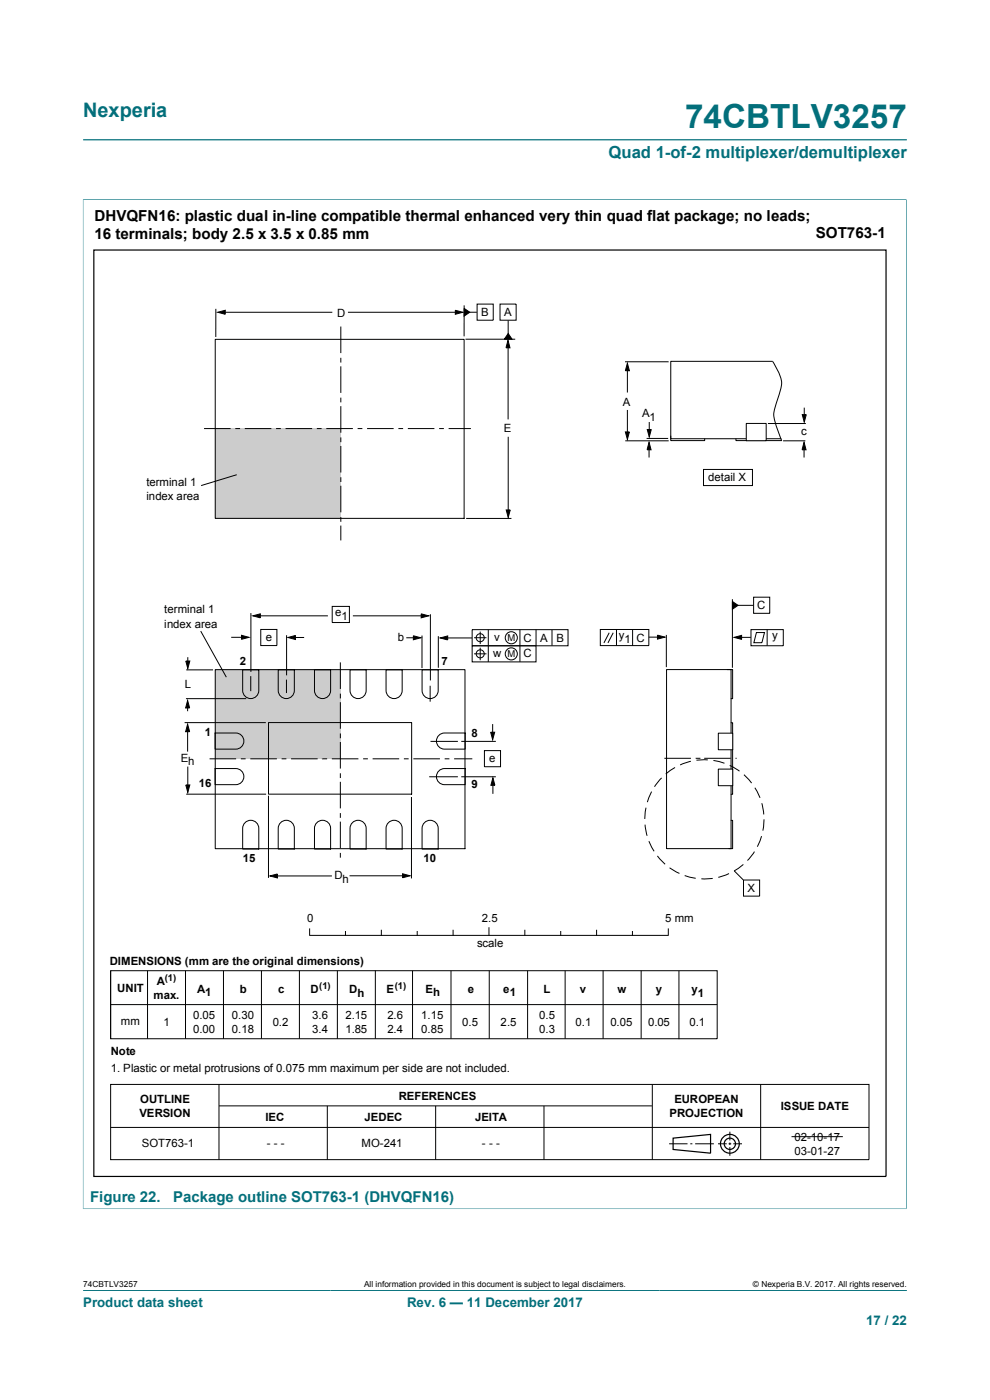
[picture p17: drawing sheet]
<svg xmlns="http://www.w3.org/2000/svg" width="210mm" height="297mm" viewBox="0 0 210 297" stroke-linecap="round" stroke-linejoin="round" font-family="sans-serif">
<defs><g id="words">
<text font-size="7.1" fill="#036f7b" x="145.3" y="27.2">74CBTLV3257</text>
<text font-size="4.2" fill="#036f7b" x="17.6" y="24.8">Nexperia</text>
<text font-size="3.5" fill="#036f7b" x="129.1" y="33.5">Quad 1-of-2 multiplexer/demultiplexer</text>
<g font-size="3.2">
<text x="20.1" y="46.8">DHVQFN16: plastic dual in-line compatible thermal enhanced very thin quad flat package; no leads;</text>
<text x="20.1" y="50.8">16 terminals; body 2.5 x 3.5 x 0.85 mm</text>
<text x="173" y="50.6">SOT763-1</text>
</g>
<text font-size="3.2" fill="#036f7b" x="19.1" y="254.9">Figure 22.  Package outline SOT763-1 (DHVQFN16)</text>
<g font-size="2.8" fill="#036f7b">
<text x="17.6" y="277.3">Product data sheet</text>
<text x="86.3" y="277.3">Rev. 6 — 11 December 2017</text>
<text x="183.7" y="281">17 / 22</text>
</g>
<g font-size="2.4">
<text x="71.5" y="67.3">D</text>
<text x="102" y="67">B</text>
<text x="106.9" y="67">A</text>
<text x="132.1" y="86.1">A</text>
<text x="136.2" y="88.5">A</text>
<text x="137.8" y="89.3">1</text>
<text x="106.9" y="91.7">E</text>
<text x="169.9" y="92.4">c</text>
<text x="31" y="103.2">terminal 1</text>
<text x="31" y="106.1">index area</text>
<text x="150.2" y="102.1">detail X</text>
<text x="34.9" y="130.1">terminal 1</text>
<text x="71.1" y="130.7">e</text>
<text x="72.4" y="131.5">1</text>
<text x="160.6" y="129.2">C</text>
<text x="34.9" y="133.1">index area</text>
<text x="56.4" y="135.9">e</text>
<text x="84.4" y="136">b</text>
<text x="104.8" y="136">v</text>
<text x="111.1" y="136.1">C</text>
<text x="114.6" y="136.1">A</text>
<text x="118" y="136.1">B</text>
<text x="131.2" y="135.6">y</text>
<text x="132.5" y="136.4">1</text>
<text x="135" y="136.1">C</text>
<text x="163.8" y="135.5">y</text>
<text x="50.9" y="141">2</text>
<text x="93.7" y="141">7</text>
<text x="104.6" y="139.4">w</text>
<text x="111.1" y="139.5">C</text>
<text x="39.2" y="146">L</text>
<text x="38.3" y="161.6">E</text>
<text x="43.4" y="156.2">1</text>
<text x="100" y="156.4">8</text>
<text x="103.8" y="161.6">e</text>
<text x="39.9" y="162.3">h</text>
<text x="42.2" y="167">16</text>
<text x="100" y="167.1">9</text>
<text x="51.5" y="182.8">15</text>
<text x="89.8" y="182.8">10</text>
<text x="70.9" y="186.4">D</text>
<text x="72.6" y="187.2">h</text>
<text x="158.6" y="189.2">X</text>
<text x="65.1" y="195.5">0</text>
<text x="102.2" y="195.5">2.5</text>
<text x="141.1" y="195.5">5 mm</text>
<text x="101.2" y="200.9">scale</text>
<text x="23.3" y="204.8">DIMENSIONS (mm are the original dimensions)</text>
<text x="33.3" y="209">A</text>
<text x="24.9" y="210.4">UNIT</text>
<text x="32.6" y="211.9">max.</text>
<text x="41.8" y="210.7">A1</text>
<text x="50.9" y="210.7">b</text>
<text x="59" y="210.7">c</text>
<text x="65.8" y="210.7">D</text>
<text x="74.1" y="210.7">D</text>
<text x="75.8" y="211.6">h</text>
<text x="82" y="210.7">E</text>
<text x="90.3" y="210.7">Eh</text>
<text x="99.2" y="210.7">e</text>
<text x="106.7" y="210.7">e1</text>
<text x="115.3" y="210.7">L</text>
<text x="123" y="210.7">v</text>
<text x="131" y="210.7">w</text>
<text x="139.1" y="210.7">y</text>
<text x="146.7" y="210.7">y</text>
<text x="148" y="211.6">1</text>
<text x="25.6" y="217.4">mm</text>
<text x="34.7" y="217.7">1</text>
<text x="41" y="216.2">0.05</text>
<text x="41" y="219.1">0.00</text>
<text x="49.2" y="216.2">0.30</text>
<text x="49.2" y="219.1">0.18</text>
<text x="57.8" y="217.7">0.2</text>
<text x="66.2" y="216.2">3.6</text>
<text x="66.2" y="219.1">3.4</text>
<text x="73.3" y="216.2">2.15</text>
<text x="73.3" y="219.1">1.85</text>
<text x="82.2" y="216.2">2.6</text>
<text x="82.2" y="219.1">2.4</text>
<text x="89.3" y="216.2">1.15</text>
<text x="89.3" y="219.1">0.85</text>
<text x="98" y="217.7">0.5</text>
<text x="106.2" y="217.7">2.5</text>
<text x="114.4" y="216.2">0.5</text>
<text x="114.4" y="219.1">0.3</text>
<text x="122.1" y="217.7">0.1</text>
<text x="129.5" y="217.7">0.05</text>
<text x="137.5" y="217.6">0.05</text>
<text x="146.2" y="217.6">0.1</text>
<text x="23.5" y="223.9">Note</text>
<text x="23.5" y="227.5">1. Plastic or metal protrusions of 0.075 mm maximum per side are not included.</text>
<text x="29.7" y="234">OUTLINE</text>
<text x="84.6" y="233.3">REFERENCES</text>
<text x="143.1" y="234">EUROPEAN</text>
<text x="29.6" y="236.9">VERSION</text>
<text x="56.3" y="237.8">IEC</text>
<text x="77.3" y="237.8">JEDEC</text>
<text x="100.8" y="237.8">JEITA</text>
<text x="142" y="236.9">PROJECTION</text>
<text x="165.7" y="235.5">ISSUE DATE</text>
<text x="30.1" y="243.4">SOT763-1</text>
<text x="56.6" y="243.4">- - -</text>
<text x="76.7" y="243.4">MO-241</text>
<text x="102.2" y="243.4">- - -</text>
<text x="168.5" y="242">02-10-17</text>
<text x="168.5" y="245">03-01-27</text>
</g>
<g font-size="2">
<text x="107.6" y="136">M</text>
<text x="107.6" y="139.4">M</text>
<text x="35" y="208.2">(1)</text>
<text x="67.7" y="209.8">(1)</text>
<text x="83.7" y="209.8">(1)</text>
</g>
<g font-size="1.8">
<text x="17.6" y="273.1">74CBTLV3257</text>
<text x="77.2" y="273.1">All information provided in this document is subject to legal disclaimers.</text>
<text x="159.7" y="273.1">© Nexperia B.V. 2017. All rights reserved.</text>
</g>
</g></defs>
<path d="M17.6 29.7h174.8M17.6 42.3h174.7M17.6 42.3v214.2M192.3 42.3v214.2M17.6 256.4h174.7M17.6 273.8h174.8" fill="none" stroke="#036f7b" stroke-width=".21"/>
<g fill="#ccc">
<path d="M45.7 90.9h26.6v19.1h-26.6z"/>
<path d="M45.6 142.1h26.6v18.9h-26.6z"/>
</g>
<g fill="none" stroke="#000" stroke-width=".21">
<path d="M45.7 72h52.7v38h-52.7zM45.8 65.5v6M46.2 66.2l1.6-.4v.9zM47.3 66.2h23.2M72.3 69.3v5.6M72.3 75.9v1M72.3 77.7v5.6M73.8 66.2h23.3M96.6 65.8l1.6 .4-1.6 .5zM98.4 65.4l1.2 .8-1.2 .9zM98.5 64.8l-.1 6.6M98.7 72h10.6"/>
<path d="M99 66.2h2.2M101.2 64.5h3.4v3.4h-3.4zM106.1 64.5h3.4v3.4h-3.4zM107.8 72.2l.4 1.6h-.9zM107.8 73.3v15.7M107.8 68v3.4M107.8 70.8l.8 1.2h-1.6zM132.6 76.7h9.2M133.1 77.1l.4 1.5h-.8zM133.1 78v5.3M163.9 76.7l.8 1.3a5.7 5.7 0 0 1 .6 5.7l-.6 1.9a5.6 5.6 0 0 0 0 4.8l1.1 3.1M43.3 90.9h5.6"/>
<path d="M49.9 90.9h1M51.9 90.9h5.7M58.6 90.9h1M60.6 90.9h5.6M67.2 90.9h1M69.2 90.9h5.7M72.3 84.4v1M72.3 86.2v5.6M72.3 92.8v1M72.3 94.6v5.6M75.9 90.9h1M77.9 90.9h5.6"/>
<path d="M84.5 90.9h1M86.5 90.9h5.6M93.2 90.9h1M95.2 90.9h4.7M107.8 92.7v15.8M132.6 93.5h9.2M132.7 91.6h.8l-.4 1.6zM133.1 87v5.2M137.2 93h4.5M137.3 91.1h.8l-.4 1.6zM137.7 93.8l.4 1.6h-.8zM137.7 94.8v2.3"/>
<path d="M137.7 89.5v2.1M149.2 99.6h10.4v3.4h-10.4zM162.9 89.8h8M166.1 93.5h4.7M170.2 88h.8l-.4 1.6zM170.6 93.8l.4 1.6h-.9zM170.6 94.8v2.3M170.6 86.5v2M50.2 100.7l-7.5 2.3M72.3 101.2v1.1M72.3 103.1v5.6M72.3 109.7v1"/>
<path d="M72.3 111.5v3.2M98.9 110h9.6M107.4 108.2h.8l-.4 1.6zM39.8 139.4v1.6M42.6 133.9l5.4 9.8M49 135.2h3.1M51.2 134.8l1.6 .4-1.6 .4zM53.2 130.1v12.4M53.6 130.6l1.6-.4v.9zM54.6 130.6h15M55.3 133.5h3.4v3.5h-3.4zM60.8 134.8v8.5"/>
<path d="M61.1 135.2l1.6-.4v.9zM61.9 135.2h2.6M70.5 128.6h3.6v3.5h-3.6zM74.9 130.6h14.7M86.2 135.3h2.1M87.7 134.9l1.6 .4-1.6 .4zM89.3 130.2l1.6 .4-1.6 .5zM89.5 134.8v6.9M91.3 130.3v14M93 135v6.7M93.4 135.3l1.6-.4v.9zM93.9 135.3h6.2"/>
<path d="M100.2 133.6h20.3v3.4h-20.3zM100.2 137h13.5v3.4h-13.5zM100.6 135.3h2.6M100.6 138.7h2.6M101.9 134v2.6M101.9 137.4v2.7M103.6 133.6v6.8M110.3 133.6v6.8M113.7 133.6v3.4M117.1 133.6v3.4M127.3 133.5h10.3v3.5h-10.3zM129.2 134.2l-1.1 2.2"/>
<path d="M130.1 134.2l-1.1 2.2M130.8 133.5v3.5M134.2 133.6v3.4M137.6 135.2h2.5M139.5 134.7l1.6 .5-1.6 .4zM141.3 134.7v6.8M155.4 127.6l1.2 .8-1.2 .8zM155.4 127.1v14.6M155.7 135.2l1.6-.4v.8zM155.9 128.4h3.9M156.2 135.2h3.1M159.3 133.6h6.9v3.4h-6.9z"/>
<path d="M159.9 126.7h3.4v3.4h-3.4zM160.5 134.2h1.7l-.6 2.1h-1.7zM162.7 133.5v3.5M39.2 153.3h17.2M39.4 140.2h.9l-.5 1.6zM39.4 148.2h12.8M39.5 142.1h5.7M39.8 148.6l.4 1.6h-.8zM39.8 153.6l.4 1.6h-.8zM39.8 149.4v1.5M39.8 154.4v5M45.6 155.5h4.4a1.71 1.71 0 0 1 1.7 1.7 1.71 1.71 0 0 1-1.7 1.7h-4.4z"/>
<path d="M45.7 142.1h52.9v37.9h-52.9zM51.5 142.1h3.4v4.4a1.71 1.71 0 0 1-1.7 1.7 1.71 1.71 0 0 1-1.7-1.7zM53.2 143.4v3.2M57 153.3h30.3v15.2h-30.3zM59 142.1h3.4v4.4a1.71 1.71 0 0 1-1.7 1.7 1.71 1.71 0 0 1-1.7-1.7zM66.7 142.1h3.4v4.4a1.71 1.71 0 0 1-1.7 1.7 1.71 1.71 0 0 1-1.7-1.7zM72.2 140.5v5.7M72.2 147.2v1M72.2 149v5.6M72.2 155.6v1M72.2 157.4v5.6M74.2 142.1h3.5v4.4a1.71 1.71 0 0 1-1.7 1.7 1.71 1.71 0 0 1-1.8-1.7z"/>
<path d="M81.9 142.1h3.4v4.4a1.71 1.71 0 0 1-1.7 1.7 1.71 1.71 0 0 1-1.7-1.7zM89.5 142.1h3.5v4.4a1.71 1.71 0 0 1-1.8 1.7 1.71 1.71 0 0 1-1.7-1.7zM91.2 145.5v3.4M91.3 157.3h5.8M93.1 156l.7-.4 .5-.1h4.4v3.4h-4.4a1.71 1.71 0 0 1-1.6-1 1.71 1.71 0 0 1 .4-1.9zM97.8 157.3h7.4M102.8 159.2h3.4v3.5h-3.4zM104.1 155.3h.8l-.4 1.6zM104.5 153.6v2.8M141.4 142h13.7v38h-13.7zM154.2 142h1.2v6.2h-.3M155.1 153.3h.3v15.2h-.3"/>
<path d="M39.4 166.5h.9l-.5 1.6zM39.5 168.5h17M39.8 162.6v4.7M44.5 161h5.6M45.6 163h4.4a1.71 1.71 0 0 1 1.7 1.8 1.71 1.71 0 0 1-1.7 1.7h-4.4zM51.1 161h1M52 174.5a1.71 1.71 0 0 1 1.8-.4 1.71 1.71 0 0 1 1.1 1.6v4.4h-3.4v-4.4v-.4zM53.1 161h5.6M56.9 168.8v17.4M59.5 174.5a1.71 1.71 0 0 1 1.9-.4 1.71 1.71 0 0 1 1 1.6v4.4h-3.4v-4.4l.1-.4zM59.7 161h1M61.7 161h5.7"/>
<path d="M67.2 174.5a1.71 1.71 0 0 1 1.9-.4 1.71 1.71 0 0 1 1 1.6v4.4h-3.4v-4.4l.1-.4zM68.4 161h.1M68.4 161h1M70.4 161h5.6M72.2 164v1.1M72.2 165.9v5.6M72.2 172.5v1M72.2 174.3v5.6M74.8 174.5a1.71 1.71 0 0 1 1.8-.4 1.71 1.71 0 0 1 1.1 1.6v4.4h-3.5v-4.4l.1-.4zM77 161h1M79 161h5.7M82.4 174.5a1.71 1.71 0 0 1 1.9-.4 1.71 1.71 0 0 1 1 1.6v4.4h-3.4v-4.4l.1-.4z"/>
<path d="M85.7 161h1M87.3 169.1v17.2M87.7 161h5.6M90 174.5a1.71 1.71 0 0 1 1.9-.4 1.71 1.71 0 0 1 1.1 1.6v4.4h-3.5v-4.4l.1-.4zM91 164.8h6.1M93.1 163.5l.7-.4 .5-.1h4.4v3.5h-4.4a1.71 1.71 0 0 1-1.6-1.1 1.71 1.71 0 0 1 .4-1.9zM94.3 161h1M96.3 161h3.9M97.8 164.8h7.4M104.6 165l.4 1.6h-.9zM104.6 166v2.4M136.8 174.9l.5 2.4"/>
<path d="M137 171.3l-.2 2.4M137.6 178.5l1.2 2.1M138.2 167.9l-.9 2.3M140.3 165l-1.5 1.9M140.9 160.9h5.7M143.2 162.8l-2 1.4M146.5 161.5l-2.2 .8M147.6 160.9h1M149.4 160.9h5.6M150.1 161.2l-2.4 .1M151.3 161.3l2.4 .6M154.8 162.4l2.1 1.2"/>
<path d="M155.1 174h.3v6h-.8M156 160.9h.3M157.8 164.3l1.6 1.8M160.1 167.1l1.1 2.2M161.5 177.4l-.8 2.2M161.6 170.4l.4 2.4M162.1 173.8l-.3 2.4M57.3 185.8l1.5-.4v.9zM58 185.8h12.4M65.7 197.1v1.3M65.7 198.4h76M72.2 180.9v1"/>
<path d="M73.3 197.6v.8M74.1 185.8h12.1M80.9 197.4v1M85.4 185.4l1.6 .4-1.6 .4zM88.5 197.6v.8M96.1 197.4v1M103.7 196.8v1.6M111.3 197.4v1M118.9 197.6v.8M126.5 197.4v1M134.2 197.6v.8M139.4 181.6l1.7 1.7"/>
<path d="M141.8 197.1v1.3M142 184.1l2.1 1.2M145.2 185.7l2.4 .6M151.2 186.3l-2.4 .1M154.6 185.3l-2.2 .8M155.8 184.8l1.9 1.9M157.7 183.4l-2 1.4M157.7 186.7h3.4v3.4h-3.4zM160 180.7l-1.5 1.9M23.5 205.9h128.6v14.5h-128.6zM23.5 205.9v14.5M23.5 213.1h128.6"/>
<path d="M31.3 205.9v14.5M39.3 205.9v14.5M47.4 205.9v14.5M55.5 205.9v14.5M63.5 205.9v14.5M71.6 205.9v14.5M79.6 205.9v14.5M87.5 205.9v14.5M95.7 205.9v14.5M103.8 205.9v14.5M111.9 205.9v14.5M119.9 205.9v14.5"/>
<path d="M127.9 205.9v14.5M136 205.9v14.4M144 206v14.5M23.5 230.1h160.8v15.9h-160.8zM23.5 239.2h160.8M46.5 230.1v15.9M46.5 234.6h91.8M69.4 234.6v11.4M92.4 234.6v11.4M115.4 234.6v11.4M138.4 230.1v15.9M161.4 230.1v15.9"/>
<path d="M141.9 242.6h3.9M146.4 242.6h.5M147.5 242.6h3.9M152.3 242.6h1.9M154.5 242.6h.6M154.8 240.1v1.8M154.8 242.4v.5M154.8 243.3v1.9M155.5 242.6h1.9"/>
<circle cx="101.9" cy="138.7" r=".85"/>
<circle cx="101.9" cy="135.3" r=".85"/>
<circle cx="108.5" cy="138.7" r="1.28"/>
<circle cx="108.5" cy="135.3" r="1.28"/>
</g>
<g fill="none" stroke="#000" stroke-width=".25">
<path d="M19.9 53h168v196.6h-168zM142.8 241.4l7.9-.7v3.9l-7.9-.7z"/>
<circle cx="154.8" cy="242.6" r="1.2"/>
<circle cx="154.8" cy="242.6" r="1.99"/>
</g>
<g fill="#000">
<path d="M46.2 66.2l1.6-.4v.9zM96.6 65.8l1.6 .4-1.6 .5zM98.4 65.4l1.2 .8-1.2 .9zM107.8 70.8l.8 1.2h-1.6zM107.8 72.2l.4 1.6h-.9zM133.1 77.1l.4 1.5h-.8zM132.7 91.6h.8l-.4 1.6zM137.7 93.8l.4 1.6h-.8zM137.3 91.1h.8l-.4 1.6zM170.6 93.8l.4 1.6h-.9zM170.2 88h.8l-.4 1.6zM107.4 108.2h.8l-.4 1.6z"/>
<path d="M51.2 134.8l1.6 .4-1.6 .4zM53.6 130.6l1.6-.4v.9zM61.1 135.2l1.6-.4v.9zM87.7 134.9l1.6 .4-1.6 .4zM89.3 130.2l1.6 .4-1.6 .5zM93.4 135.3l1.6-.4v.9zM139.5 134.7l1.6 .5-1.6 .4zM155.4 127.6l1.2 .8-1.2 .8zM155.7 135.2l1.6-.4v.8zM39.4 140.2h.9l-.5 1.6zM39.8 148.6l.4 1.6h-.8zM39.8 153.6l.4 1.6h-.8z"/>
<path d="M104.1 155.3h.8l-.4 1.6zM39.4 166.5h.9l-.5 1.6zM104.6 165l.4 1.6h-.9zM57.3 185.8l1.5-.4v.9zM85.4 185.4l1.6 .4-1.6 .4z"/>
</g>
<path d="M152.4 155.5h3v3.6h-3z" fill="#fff"/>
<path d="M152.4 155.5h3v3.6h-3z" fill="none" stroke="#000" stroke-width=".21"/>
<path d="M152.4 163.2h3v3.5h-3z" fill="#fff"/>
<path d="M163.9 76.7h-21.6v16.4h23.4M142.3 92.5v1h7.2v-.4M156.1 93.1v.4h9.7M152.4 163.2h3v3.5h-3z" fill="none" stroke="#000" stroke-width=".21"/>
<path d="M158.3 89.8h4.2v3.7h-4.2z" fill="#fff"/>
<path d="M158.3 89.8h4.2v3.7h-4.2zM60.8 144.2v2.8M167.9 241.1h10.9" fill="none" stroke="#000" stroke-width=".21"/>
<use href="#words"/>
</svg>
